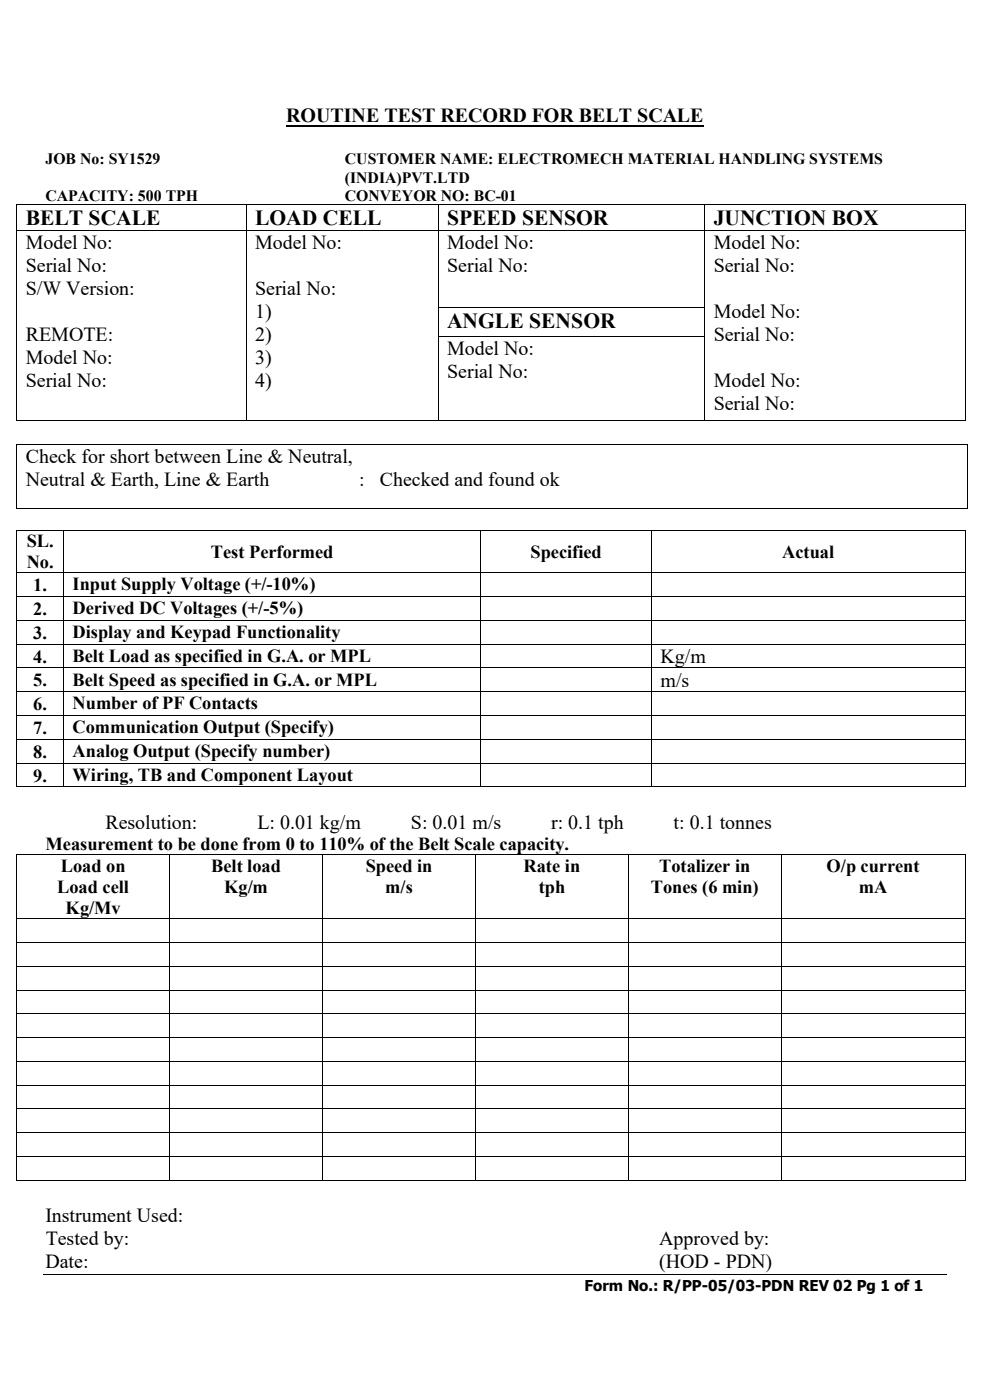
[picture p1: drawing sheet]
<svg xmlns="http://www.w3.org/2000/svg" width="210mm" height="297mm" viewBox="0 0 210 297" stroke-linecap="round" stroke-linejoin="round" font-family="sans-serif">
<defs><g id="words">
<g font-size="4.6">
<text x="5.5" y="47.8">BELT SCALE</text>
<text x="54.1" y="47.8">LOAD CELL</text>
<text x="94.8" y="47.8">SPEED SENSOR</text>
<text x="151.4" y="47.8">JUNCTION BOX</text>
<text x="94.8" y="69.7">ANGLE SENSOR</text>
</g>
<g font-size="4.2">
<text x="60.7" y="26">ROUTINE TEST RECORD FOR BELT SCALE</text>
<text x="5.5" y="52.9">Model No:</text>
<text x="54.1" y="52.9">Model No:</text>
<text x="94.8" y="52.9">Model No:</text>
<text x="151.4" y="52.9">Model No:</text>
<text x="5.5" y="57.7">Serial No:</text>
<text x="94.8" y="57.7">Serial No:</text>
<text x="151.4" y="57.7">Serial No:</text>
<text x="5.5" y="62.6">S/W Version:</text>
<text x="54.1" y="62.6">Serial No:</text>
<text x="54.1" y="67.5">1)</text>
<text x="151.4" y="67.5">Model No:</text>
<text x="5.5" y="72.4">REMOTE:</text>
<text x="5.5" y="77.2">Model No:</text>
<text x="54.1" y="72.4">2)</text>
<text x="54.1" y="77.2">3)</text>
<text x="94.8" y="75.4">Model No:</text>
<text x="151.4" y="72.4">Serial No:</text>
<text x="5.5" y="82.1">Serial No:</text>
<text x="54.1" y="82.1">4)</text>
<text x="94.8" y="80.3">Serial No:</text>
<text x="151.4" y="82.1">Model No:</text>
<text x="151.4" y="87">Serial No:</text>
<text x="5.5" y="98.2">Check for short between Line &amp; Neutral,</text>
<text x="5.5" y="103.1">Neutral &amp; Earth, Line &amp; Earth</text>
<text x="76.2" y="103.1">:</text>
<text x="80.5" y="103.1">Checked and found ok</text>
<text x="140.1" y="140.7">Kg/m</text>
<text x="140.1" y="145.8">m/s</text>
<text x="22.4" y="175.8">Resolution:</text>
<text x="54.6" y="175.8">L: 0.01 kg/m</text>
<text x="87.2" y="175.8">S: 0.01 m/s</text>
<text x="116.9" y="175.8">r: 0.1 tph</text>
<text x="142.9" y="175.8">t: 0.1 tonnes</text>
<text x="9.7" y="259.3">Instrument Used:</text>
<text x="9.7" y="269">Date:</text>
<text x="9.7" y="264.2">Tested by:</text>
<text x="139.9" y="264.2">Approved by:</text>
<text x="139.9" y="269">(HOD - PDN)</text>
</g>
<g font-size="3.9">
<text x="5.7" y="116.1">SL.</text>
<text x="44.8" y="118.4">Test Performed</text>
<text x="112.5" y="118.4">Specified</text>
<text x="165.9" y="118.4">Actual</text>
<text x="5.7" y="120.6">No.</text>
<text x="7.1" y="125.5">1.</text>
<text x="15.4" y="125.2">Input Supply Voltage (+/-10%)</text>
<text x="7.1" y="130.5">2.</text>
<text x="15.4" y="130.3">Derived DC Voltages (+/-5%)</text>
<text x="7.1" y="135.5">3.</text>
<text x="15.4" y="135.3">Display and Keypad Functionality</text>
<text x="7.1" y="140.6">4.</text>
<text x="15.4" y="140.4">Belt Load as specified in G.A. or MPL</text>
<text x="7.1" y="145.6">5.</text>
<text x="15.4" y="145.4">Belt Speed as specified in G.A. or MPL</text>
<text x="7.1" y="150.7">6.</text>
<text x="7.1" y="155.7">7.</text>
<text x="15.4" y="150.5">Number of PF Contacts</text>
<text x="15.4" y="155.5">Communication Output (Specify)</text>
<text x="7.1" y="160.8">8.</text>
<text x="15.4" y="160.6">Analog Output (Specify number)</text>
<text x="7.1" y="165.8">9.</text>
<text x="15.4" y="165.6">Wiring, TB and Component Layout</text>
<text x="9.7" y="180.4">Measurement to be done from 0 to 110% of the Belt Scale capacity.</text>
<text x="12.9" y="185">Load on</text>
<text x="44.8" y="185">Belt load</text>
<text x="77.6" y="185">Speed in</text>
<text x="111.1" y="185">Rate in</text>
<text x="139.9" y="185">Totalizer in</text>
<text x="175.3" y="185">O/p current</text>
<text x="12.1" y="189.5">Load cell</text>
<text x="47.5" y="189.5">Kg/m</text>
<text x="81.7" y="189.5">m/s</text>
<text x="114.3" y="189.5">tph</text>
<text x="138.1" y="189.5">Tones (6 min)</text>
<text x="182.2" y="189.5">mA</text>
<text x="13.9" y="194">Kg/Mv</text>
</g>
<g font-size="3.3">
<text x="9.7" y="34.9">JOB No: SY1529</text>
<text x="73.2" y="34.9">CUSTOMER NAME: ELECTROMECH MATERIAL HANDLING SYSTEMS</text>
<text x="73.2" y="38.7">(INDIA)PVT.LTD</text>
<text x="9.7" y="42.6">CAPACITY: 500 TPH</text>
<text x="73.2" y="42.6">CONVEYOR NO: BC-01</text>
</g>
<text font-size="3.2" x="124" y="274">Form No.: R/PP-05/03-PDN REV 02 Pg 1 of 1</text>
</g></defs>
<path d="M60.7 26.6h88.6" fill="none" stroke="#000" stroke-width=".42"/>
<g fill="#000">
<path d="M3.5 43.3h.1v.2h-.1z" fill-rule="evenodd"/>
<path d="M3.5 43.3h.1v.2h-.1z" fill-rule="evenodd"/>
<path d="M3.5 48.8h.1v.1h-.1z" fill-rule="evenodd"/>
<path d="M52.1 43.3h.2v.2h-.2z" fill-rule="evenodd"/>
<path d="M52.1 48.8h.2v.1h-.2z" fill-rule="evenodd"/>
<path d="M92.9 43.3h.2v.2h-.2z" fill-rule="evenodd"/>
<path d="M92.9 48.8h.2v.1h-.2z" fill-rule="evenodd"/>
<path d="M149.4 43.3h.2v.2h-.2z" fill-rule="evenodd"/>
<path d="M149.4 48.8h.2v.1h-.2z" fill-rule="evenodd"/>
<path d="M204.6 43.3h.2v.2h-.2z" fill-rule="evenodd"/>
<path d="M204.6 43.3h.2v.2h-.2z" fill-rule="evenodd"/>
<path d="M204.6 48.8h.2v.1h-.2z" fill-rule="evenodd"/>
<path d="M3.5 65.2h.1v.2h-.1z" fill-rule="evenodd"/>
<path d="M3.5 71.3h.1v.2h-.1z" fill-rule="evenodd"/>
<path d="M52.1 65.2h.2v.2h-.2z" fill-rule="evenodd"/>
<path d="M52.1 71.3h.2v.2h-.2z" fill-rule="evenodd"/>
<path d="M92.9 65.2h.2v.2h-.2z" fill-rule="evenodd"/>
<path d="M92.9 71.3h.2v.2h-.2z" fill-rule="evenodd"/>
<path d="M149.4 65.2h.2v.2h-.2z" fill-rule="evenodd"/>
<path d="M149.4 71.3h.2v.2h-.2z" fill-rule="evenodd"/>
<path d="M204.6 65.2h.2v.2h-.2z" fill-rule="evenodd"/>
<path d="M204.6 71.3h.2v.2h-.2z" fill-rule="evenodd"/>
<path d="M3.5 89.1h.1v.1h-.1z" fill-rule="evenodd"/>
<path d="M3.5 89.1h.1v.1h-.1z" fill-rule="evenodd"/>
<path d="M3.5 94.1h.1v.2h-.1z" fill-rule="evenodd"/>
<path d="M3.5 94.1h.1v.2h-.1z" fill-rule="evenodd"/>
<path d="M52.1 89.1h.2v.1h-.2z" fill-rule="evenodd"/>
<path d="M92.9 89.1h.2v.1h-.2z" fill-rule="evenodd"/>
<path d="M149.4 89.1h.2v.1h-.2z" fill-rule="evenodd"/>
<path d="M204.6 89.1h.2v.1h-.2z" fill-rule="evenodd"/>
<path d="M204.6 89.1h.2v.1h-.2z" fill-rule="evenodd"/>
<path d="M205.1 94.1h.1v.2h-.1z" fill-rule="evenodd"/>
<path d="M205.1 94.1h.1v.2h-.1z" fill-rule="evenodd"/>
<path d="M3.5 107.7h.1v.2h-.1z" fill-rule="evenodd"/>
<path d="M3.5 107.7h.1v.2h-.1z" fill-rule="evenodd"/>
<path d="M3.5 112.4h.1v.1h-.1z" fill-rule="evenodd"/>
<path d="M3.5 112.4h.1v.1h-.1z" fill-rule="evenodd"/>
<path d="M13.4 112.4h.2v.1h-.2z" fill-rule="evenodd"/>
<path d="M101.9 112.4h.2v.1h-.2z" fill-rule="evenodd"/>
<path d="M138.1 112.4h.2v.1h-.2z" fill-rule="evenodd"/>
<path d="M204.6 112.4h.2v.1h-.2z" fill-rule="evenodd"/>
<path d="M204.6 112.4h.2v.1h-.2z" fill-rule="evenodd"/>
<path d="M205.1 107.7h.1v.2h-.1z" fill-rule="evenodd"/>
<path d="M205.1 107.7h.1v.2h-.1z" fill-rule="evenodd"/>
<path d="M3.5 121.5h.1v.1h-.1z" fill-rule="evenodd"/>
<path d="M3.5 126.5h.1v.2h-.1z" fill-rule="evenodd"/>
<path d="M3.5 131.5h.1v.2h-.1z" fill-rule="evenodd"/>
<path d="M3.5 136.6h.1v.2h-.1z" fill-rule="evenodd"/>
<path d="M13.4 121.5h.2v.1h-.2z" fill-rule="evenodd"/>
<path d="M13.4 126.5h.2v.2h-.2z" fill-rule="evenodd"/>
<path d="M13.4 131.5h.2v.2h-.2z" fill-rule="evenodd"/>
<path d="M13.4 136.6h.2v.2h-.2z" fill-rule="evenodd"/>
<path d="M101.9 121.5h.2v.1h-.2z" fill-rule="evenodd"/>
<path d="M101.9 126.5h.2v.2h-.2z" fill-rule="evenodd"/>
<path d="M101.9 131.5h.2v.2h-.2z" fill-rule="evenodd"/>
<path d="M101.9 136.6h.2v.2h-.2z" fill-rule="evenodd"/>
<path d="M138.1 121.5h.2v.1h-.2z" fill-rule="evenodd"/>
<path d="M138.1 126.5h.2v.2h-.2z" fill-rule="evenodd"/>
<path d="M138.1 131.5h.2v.2h-.2z" fill-rule="evenodd"/>
<path d="M138.1 136.6h.2v.2h-.2z" fill-rule="evenodd"/>
<path d="M204.6 121.5h.2v.1h-.2z" fill-rule="evenodd"/>
<path d="M204.6 126.5h.2v.2h-.2z" fill-rule="evenodd"/>
<path d="M204.6 131.5h.2v.2h-.2z" fill-rule="evenodd"/>
<path d="M204.6 136.6h.2v.2h-.2z" fill-rule="evenodd"/>
<path d="M3.5 141.6h.1v.2h-.1z" fill-rule="evenodd"/>
<path d="M3.5 146.7h.1v.2h-.1z" fill-rule="evenodd"/>
<path d="M3.5 151.7h.1v.2h-.1z" fill-rule="evenodd"/>
<path d="M3.5 156.8h.1v.2h-.1z" fill-rule="evenodd"/>
<path d="M13.4 141.6h.2v.2h-.2z" fill-rule="evenodd"/>
<path d="M13.4 146.7h.2v.2h-.2z" fill-rule="evenodd"/>
<path d="M13.4 151.7h.2v.2h-.2z" fill-rule="evenodd"/>
<path d="M13.4 156.8h.2v.2h-.2z" fill-rule="evenodd"/>
<path d="M101.9 141.6h.2v.2h-.2z" fill-rule="evenodd"/>
<path d="M101.9 146.7h.2v.2h-.2z" fill-rule="evenodd"/>
<path d="M101.9 151.7h.2v.2h-.2z" fill-rule="evenodd"/>
<path d="M101.9 156.8h.2v.2h-.2z" fill-rule="evenodd"/>
<path d="M138.1 141.6h.2v.2h-.2z" fill-rule="evenodd"/>
<path d="M138.1 146.7h.2v.2h-.2z" fill-rule="evenodd"/>
<path d="M138.1 151.7h.2v.2h-.2z" fill-rule="evenodd"/>
<path d="M138.1 156.8h.2v.2h-.2z" fill-rule="evenodd"/>
<path d="M204.6 141.6h.2v.2h-.2z" fill-rule="evenodd"/>
<path d="M204.6 146.7h.2v.2h-.2z" fill-rule="evenodd"/>
<path d="M204.6 151.7h.2v.2h-.2z" fill-rule="evenodd"/>
<path d="M204.6 156.8h.2v.2h-.2z" fill-rule="evenodd"/>
<path d="M3.5 161.8h.1v.2h-.1z" fill-rule="evenodd"/>
<path d="M3.5 166.9h.1v.1h-.1z" fill-rule="evenodd"/>
<path d="M3.5 166.9h.1v.1h-.1z" fill-rule="evenodd"/>
<path d="M13.4 161.8h.2v.2h-.2z" fill-rule="evenodd"/>
<path d="M13.4 166.9h.2v.1h-.2z" fill-rule="evenodd"/>
<path d="M101.9 161.8h.2v.2h-.2z" fill-rule="evenodd"/>
<path d="M101.9 166.9h.2v.1h-.2z" fill-rule="evenodd"/>
<path d="M138.1 161.8h.2v.2h-.2z" fill-rule="evenodd"/>
<path d="M138.1 166.9h.2v.1h-.2z" fill-rule="evenodd"/>
<path d="M204.6 161.8h.2v.2h-.2z" fill-rule="evenodd"/>
<path d="M204.6 166.9h.2v.1h-.2z" fill-rule="evenodd"/>
<path d="M204.6 166.9h.2v.1h-.2z" fill-rule="evenodd"/>
<path d="M3.5 181.3h.1v.1h-.1z" fill-rule="evenodd"/>
<path d="M3.5 181.3h.1v.1h-.1z" fill-rule="evenodd"/>
<path d="M3.5 194.8h.1v.2h-.1z" fill-rule="evenodd"/>
<path d="M35.9 181.3h.2v.1h-.2z" fill-rule="evenodd"/>
<path d="M35.9 194.8h.2v.2h-.2z" fill-rule="evenodd"/>
<path d="M68.3 181.3h.2v.1h-.2z" fill-rule="evenodd"/>
<path d="M68.3 194.8h.2v.2h-.2z" fill-rule="evenodd"/>
<path d="M100.8 181.3h.1v.1h-.1z" fill-rule="evenodd"/>
<path d="M100.8 194.8h.1v.2h-.1z" fill-rule="evenodd"/>
<path d="M133.2 181.3h.2v.1h-.2z" fill-rule="evenodd"/>
<path d="M133.2 194.8h.2v.2h-.2z" fill-rule="evenodd"/>
<path d="M165.6 181.3h.2v.1h-.2z" fill-rule="evenodd"/>
<path d="M165.6 194.8h.2v.2h-.2z" fill-rule="evenodd"/>
<path d="M204.6 181.3h.2v.1h-.2z" fill-rule="evenodd"/>
<path d="M204.6 181.3h.2v.1h-.2z" fill-rule="evenodd"/>
<path d="M204.6 194.8h.2v.2h-.2z" fill-rule="evenodd"/>
<path d="M3.5 199.8h.1v.2h-.1z" fill-rule="evenodd"/>
<path d="M3.5 204.9h.1v.2h-.1z" fill-rule="evenodd"/>
<path d="M3.5 210h.1v.1h-.1z" fill-rule="evenodd"/>
<path d="M3.5 215h.1v.2h-.1z" fill-rule="evenodd"/>
<path d="M35.9 199.8h.2v.2h-.2z" fill-rule="evenodd"/>
<path d="M35.9 204.9h.2v.2h-.2z" fill-rule="evenodd"/>
<path d="M35.9 210h.2v.1h-.2z" fill-rule="evenodd"/>
<path d="M35.9 215h.2v.2h-.2z" fill-rule="evenodd"/>
<path d="M68.3 199.8h.2v.2h-.2z" fill-rule="evenodd"/>
<path d="M68.3 204.9h.2v.2h-.2z" fill-rule="evenodd"/>
<path d="M68.3 210h.2v.1h-.2z" fill-rule="evenodd"/>
<path d="M68.3 215h.2v.2h-.2z" fill-rule="evenodd"/>
<path d="M100.8 199.8h.1v.2h-.1z" fill-rule="evenodd"/>
<path d="M100.8 204.9h.1v.2h-.1z" fill-rule="evenodd"/>
<path d="M100.8 210h.1v.1h-.1z" fill-rule="evenodd"/>
<path d="M100.8 215h.1v.2h-.1z" fill-rule="evenodd"/>
<path d="M133.2 199.8h.2v.2h-.2z" fill-rule="evenodd"/>
<path d="M133.2 204.9h.2v.2h-.2z" fill-rule="evenodd"/>
<path d="M133.2 210h.2v.1h-.2z" fill-rule="evenodd"/>
<path d="M133.2 215h.2v.2h-.2z" fill-rule="evenodd"/>
<path d="M165.6 199.8h.2v.2h-.2z" fill-rule="evenodd"/>
<path d="M165.6 204.9h.2v.2h-.2z" fill-rule="evenodd"/>
<path d="M165.6 210h.2v.1h-.2z" fill-rule="evenodd"/>
<path d="M165.6 215h.2v.2h-.2z" fill-rule="evenodd"/>
<path d="M204.6 199.8h.2v.2h-.2z" fill-rule="evenodd"/>
<path d="M204.6 204.9h.2v.2h-.2z" fill-rule="evenodd"/>
<path d="M204.6 210h.2v.1h-.2z" fill-rule="evenodd"/>
<path d="M204.6 215h.2v.2h-.2z" fill-rule="evenodd"/>
<path d="M3.5 220h.1v.2h-.1z" fill-rule="evenodd"/>
<path d="M3.5 225.1h.1v.1h-.1z" fill-rule="evenodd"/>
<path d="M3.5 230.1h.1v.2h-.1z" fill-rule="evenodd"/>
<path d="M3.5 235.2h.1v.1h-.1z" fill-rule="evenodd"/>
<path d="M35.9 220h.2v.2h-.2z" fill-rule="evenodd"/>
<path d="M35.9 225.1h.2v.1h-.2z" fill-rule="evenodd"/>
<path d="M35.9 230.1h.2v.2h-.2z" fill-rule="evenodd"/>
<path d="M35.9 235.2h.2v.1h-.2z" fill-rule="evenodd"/>
<path d="M68.3 220h.2v.2h-.2z" fill-rule="evenodd"/>
<path d="M68.3 225.1h.2v.1h-.2z" fill-rule="evenodd"/>
<path d="M68.3 230.1h.2v.2h-.2z" fill-rule="evenodd"/>
<path d="M68.3 235.2h.2v.1h-.2z" fill-rule="evenodd"/>
<path d="M100.8 220h.1v.2h-.1z" fill-rule="evenodd"/>
<path d="M100.8 225.1h.1v.1h-.1z" fill-rule="evenodd"/>
<path d="M100.8 230.1h.1v.2h-.1z" fill-rule="evenodd"/>
<path d="M100.8 235.2h.1v.1h-.1z" fill-rule="evenodd"/>
<path d="M133.2 220h.2v.2h-.2z" fill-rule="evenodd"/>
<path d="M133.2 225.1h.2v.1h-.2z" fill-rule="evenodd"/>
<path d="M133.2 230.1h.2v.2h-.2z" fill-rule="evenodd"/>
<path d="M133.2 235.2h.2v.1h-.2z" fill-rule="evenodd"/>
<path d="M165.6 220h.2v.2h-.2z" fill-rule="evenodd"/>
<path d="M165.6 225.1h.2v.1h-.2z" fill-rule="evenodd"/>
<path d="M165.6 230.1h.2v.2h-.2z" fill-rule="evenodd"/>
<path d="M165.6 235.2h.2v.1h-.2z" fill-rule="evenodd"/>
<path d="M204.6 220h.2v.2h-.2z" fill-rule="evenodd"/>
<path d="M204.6 225.1h.2v.1h-.2z" fill-rule="evenodd"/>
<path d="M204.6 230.1h.2v.2h-.2z" fill-rule="evenodd"/>
<path d="M204.6 235.2h.2v.1h-.2z" fill-rule="evenodd"/>
<path d="M3.5 240.2h.1v.2h-.1z" fill-rule="evenodd"/>
<path d="M3.5 245.3h.1v.1h-.1z" fill-rule="evenodd"/>
<path d="M3.5 250.3h.1v.2h-.1z" fill-rule="evenodd"/>
<path d="M3.5 250.3h.1v.2h-.1z" fill-rule="evenodd"/>
<path d="M35.9 240.2h.2v.2h-.2z" fill-rule="evenodd"/>
<path d="M35.9 245.3h.2v.1h-.2z" fill-rule="evenodd"/>
<path d="M35.9 250.3h.2v.2h-.2z" fill-rule="evenodd"/>
<path d="M68.3 240.2h.2v.2h-.2z" fill-rule="evenodd"/>
<path d="M68.3 245.3h.2v.1h-.2z" fill-rule="evenodd"/>
<path d="M68.3 250.3h.2v.2h-.2z" fill-rule="evenodd"/>
<path d="M100.8 240.2h.1v.2h-.1z" fill-rule="evenodd"/>
<path d="M100.8 245.3h.1v.1h-.1z" fill-rule="evenodd"/>
<path d="M100.8 250.3h.1v.2h-.1z" fill-rule="evenodd"/>
<path d="M133.2 240.2h.2v.2h-.2z" fill-rule="evenodd"/>
<path d="M133.2 245.3h.2v.1h-.2z" fill-rule="evenodd"/>
<path d="M133.2 250.3h.2v.2h-.2z" fill-rule="evenodd"/>
<path d="M165.6 240.2h.2v.2h-.2z" fill-rule="evenodd"/>
<path d="M165.6 245.3h.2v.1h-.2z" fill-rule="evenodd"/>
<path d="M165.6 250.3h.2v.2h-.2z" fill-rule="evenodd"/>
<path d="M204.6 240.2h.2v.2h-.2z" fill-rule="evenodd"/>
<path d="M204.6 245.3h.2v.1h-.2z" fill-rule="evenodd"/>
<path d="M204.6 250.3h.2v.2h-.2z" fill-rule="evenodd"/>
<path d="M204.6 250.3h.2v.2h-.2z" fill-rule="evenodd"/>
</g>
<g fill="none" stroke="#000" stroke-width=".21">
<path d="M3.6 43.5v5.3M3.6 48.9v16.3M3.6 43.4h48.5M3.6 48.9h48.5M52.2 43.5v5.3M52.2 48.9v16.3M52.3 43.4h40.6M52.3 48.9h40.6M93 43.5v5.3M93 48.9v16.3M93.1 43.4h56.3M93.1 48.9h56.3"/>
<path d="M149.5 43.5v5.3M149.5 48.9v16.3M149.6 43.4h55M149.6 48.9h55M204.7 43.5v5.3M204.7 48.9v16.3M3.6 65.4v5.9M3.6 71.5v17.6M52.2 65.4v5.9M52.2 71.5v17.6M93 65.4v5.9M93 71.5v17.6"/>
<path d="M93.1 65.3h56.3M93.1 71.4h56.3M149.5 65.4v5.9M149.5 71.5v17.6M204.7 65.4v5.9M204.7 71.5v17.6M3.6 94.3v13.4M3.6 89.2h48.5M3.6 94.2h201.5M52.3 89.2h40.6M93.1 89.2h56.3M149.6 89.2h55"/>
<path d="M205.1 94.3v13.4M3.6 112.5v9M3.6 107.8h201.5M3.6 112.5h9.8M13.5 112.5v9M13.6 112.5h88.3M102 112.5v9M102.1 112.5h36M138.2 112.5v9M138.3 112.5h66.3M204.7 112.5v9M3.6 121.6v4.9"/>
<path d="M3.6 126.7v4.8M3.6 131.7v4.9M3.6 136.8v4.8M3.6 121.6h9.8M3.6 126.6h9.8M3.6 131.6h9.8M3.6 136.7h9.8M13.5 121.6v4.9M13.5 126.7v4.8M13.5 131.7v4.9M13.5 136.8v4.8M13.6 121.6h88.3"/>
<path d="M13.6 126.6h88.3M13.6 131.6h88.3M13.6 136.7h88.3M102 121.6v4.9M102 126.7v4.8M102 131.7v4.9M102 136.8v4.8M102.1 121.6h36M102.1 126.6h36M102.1 131.6h36M102.1 136.7h36M138.2 121.6v4.9"/>
<path d="M138.2 126.7v4.8M138.2 131.7v4.9M138.2 136.8v4.8M138.3 121.6h66.3M138.3 126.6h66.3M138.3 131.6h66.3M138.3 136.7h66.3M204.7 121.6v4.9M204.7 126.7v4.8M204.7 131.7v4.9M204.7 136.8v4.8M3.6 141.8v4.9"/>
<path d="M3.6 146.9v4.8M3.6 151.9v4.9M3.6 157v4.8M3.6 141.7h9.8M3.6 146.8h9.8M3.6 151.8h9.8M3.6 156.9h9.8M13.5 141.8v4.9M13.5 146.9v4.8M13.5 151.9v4.9M13.5 157v4.8M13.6 141.7h88.3"/>
<path d="M13.6 146.8h88.3M13.6 151.8h88.3M13.6 156.9h88.3M102 141.8v4.9M102 146.9v4.8M102 151.9v4.9M102 157v4.8M102.1 141.7h36M102.1 146.8h36M102.1 151.8h36M102.1 156.9h36M138.2 141.8v4.9"/>
<path d="M138.2 146.9v4.8M138.2 151.9v4.9M138.2 157v4.8M138.3 141.7h66.3M138.3 146.8h66.3M138.3 151.8h66.3M138.3 156.9h66.3M204.7 141.8v4.9M204.7 146.9v4.8M204.7 151.9v4.9M204.7 157v4.8M3.6 162v4.9"/>
<path d="M3.6 161.9h9.8M3.6 166.9h9.8M13.5 162v4.9M13.6 161.9h88.3M13.6 166.9h88.3M102 162v4.9M102.1 161.9h36M102.1 166.9h36M138.2 162v4.9M138.3 161.9h66.3M138.3 166.9h66.3M204.7 162v4.9"/>
<path d="M3.6 181.4v13.4M3.6 195v4.8M3.6 181.3h32.3M3.6 194.9h32.3M3.6 199.9h32.3M36 181.4v13.4M36 195v4.8M36.1 181.3h32.2M36.1 194.9h32.2M36.1 199.9h32.2M68.4 181.4v13.4M68.4 195v4.8"/>
<path d="M68.5 181.3h32.3M68.5 194.9h32.3M68.5 199.9h32.3M100.9 181.4v13.4M100.9 195v4.8M100.9 181.3h32.3M100.9 194.9h32.3M100.9 199.9h32.3M133.3 181.4v13.4M133.3 195v4.8M133.4 181.3h32.2M133.4 194.9h32.2"/>
<path d="M133.4 199.9h32.2M165.7 181.4v13.4M165.7 195v4.8M165.8 181.3h38.8M165.8 194.9h38.8M165.8 199.9h38.8M204.7 181.4v13.4M204.7 195v4.8M3.6 200v4.9M3.6 205.1v4.9M3.6 210.1v4.9M3.6 215.2v4.8"/>
<path d="M3.6 205h32.3M3.6 210h32.3M3.6 215.1h32.3M36 200v4.9M36 205.1v4.9M36 210.1v4.9M36 215.2v4.8M36.1 205h32.2M36.1 210h32.2M36.1 215.1h32.2M68.4 200v4.9M68.4 205.1v4.9"/>
<path d="M68.4 210.1v4.9M68.4 215.2v4.8M68.5 205h32.3M68.5 210h32.3M68.5 215.1h32.3M100.9 200v4.9M100.9 205.1v4.9M100.9 210.1v4.9M100.9 215.2v4.8M100.9 205h32.3M100.9 210h32.3M100.9 215.1h32.3"/>
<path d="M133.3 200v4.9M133.3 205.1v4.9M133.3 210.1v4.9M133.3 215.2v4.8M133.4 205h32.2M133.4 210h32.2M133.4 215.1h32.2M165.7 200v4.9M165.7 205.1v4.9M165.7 210.1v4.9M165.7 215.2v4.8M165.8 205h38.8"/>
<path d="M165.8 210h38.8M165.8 215.1h38.8M204.7 200v4.9M204.7 205.1v4.9M204.7 210.1v4.9M204.7 215.2v4.8M3.6 220.2v4.9M3.6 225.2v4.9M3.6 230.3v4.9M3.6 235.3v4.9M3.6 220.1h32.3M3.6 225.2h32.3"/>
<path d="M3.6 230.2h32.3M3.6 235.2h32.3M36 220.2v4.9M36 225.2v4.9M36 230.3v4.9M36 235.3v4.9M36.1 220.1h32.2M36.1 225.2h32.2M36.1 230.2h32.2M36.1 235.2h32.2M68.4 220.2v4.9M68.4 225.2v4.9"/>
<path d="M68.4 230.3v4.9M68.4 235.3v4.9M68.5 220.1h32.3M68.5 225.2h32.3M68.5 230.2h32.3M68.5 235.2h32.3M100.9 220.2v4.9M100.9 225.2v4.9M100.9 230.3v4.9M100.9 235.3v4.9M100.9 220.1h32.3M100.9 225.2h32.3"/>
<path d="M100.9 230.2h32.3M100.9 235.2h32.3M133.3 220.2v4.9M133.3 225.2v4.9M133.3 230.3v4.9M133.3 235.3v4.9M133.4 220.1h32.2M133.4 225.2h32.2M133.4 230.2h32.2M133.4 235.2h32.2M165.7 220.2v4.9M165.7 225.2v4.9"/>
<path d="M165.7 230.3v4.9M165.7 235.3v4.9M165.8 220.1h38.8M165.8 225.2h38.8M165.8 230.2h38.8M165.8 235.2h38.8M204.7 220.2v4.9M204.7 225.2v4.9M204.7 230.3v4.9M204.7 235.3v4.9M3.6 240.4v4.9M3.6 245.4v4.9"/>
<path d="M3.6 240.3h32.3M3.6 245.4h32.3M3.6 250.4h32.3M36 240.4v4.9M36 245.4v4.9M36.1 240.3h32.2M36.1 245.4h32.2M36.1 250.4h32.2M68.4 240.4v4.9M68.4 245.4v4.9M68.5 240.3h32.3M68.5 245.4h32.3"/>
<path d="M68.5 250.4h32.3M100.9 240.4v4.9M100.9 245.4v4.9M100.9 240.3h32.3M100.9 245.4h32.3M100.9 250.4h32.3M133.3 240.4v4.9M133.3 245.4v4.9M133.4 240.3h32.2M133.4 245.4h32.2M133.4 250.4h32.2M165.7 240.4v4.9"/>
<path d="M165.7 245.4v4.9M165.8 240.3h38.8M165.8 245.4h38.8M165.8 250.4h38.8M204.7 240.4v4.9M204.7 245.4v4.9M9.1 270.4h191.8"/>
</g>
<use href="#words"/>
</svg>
